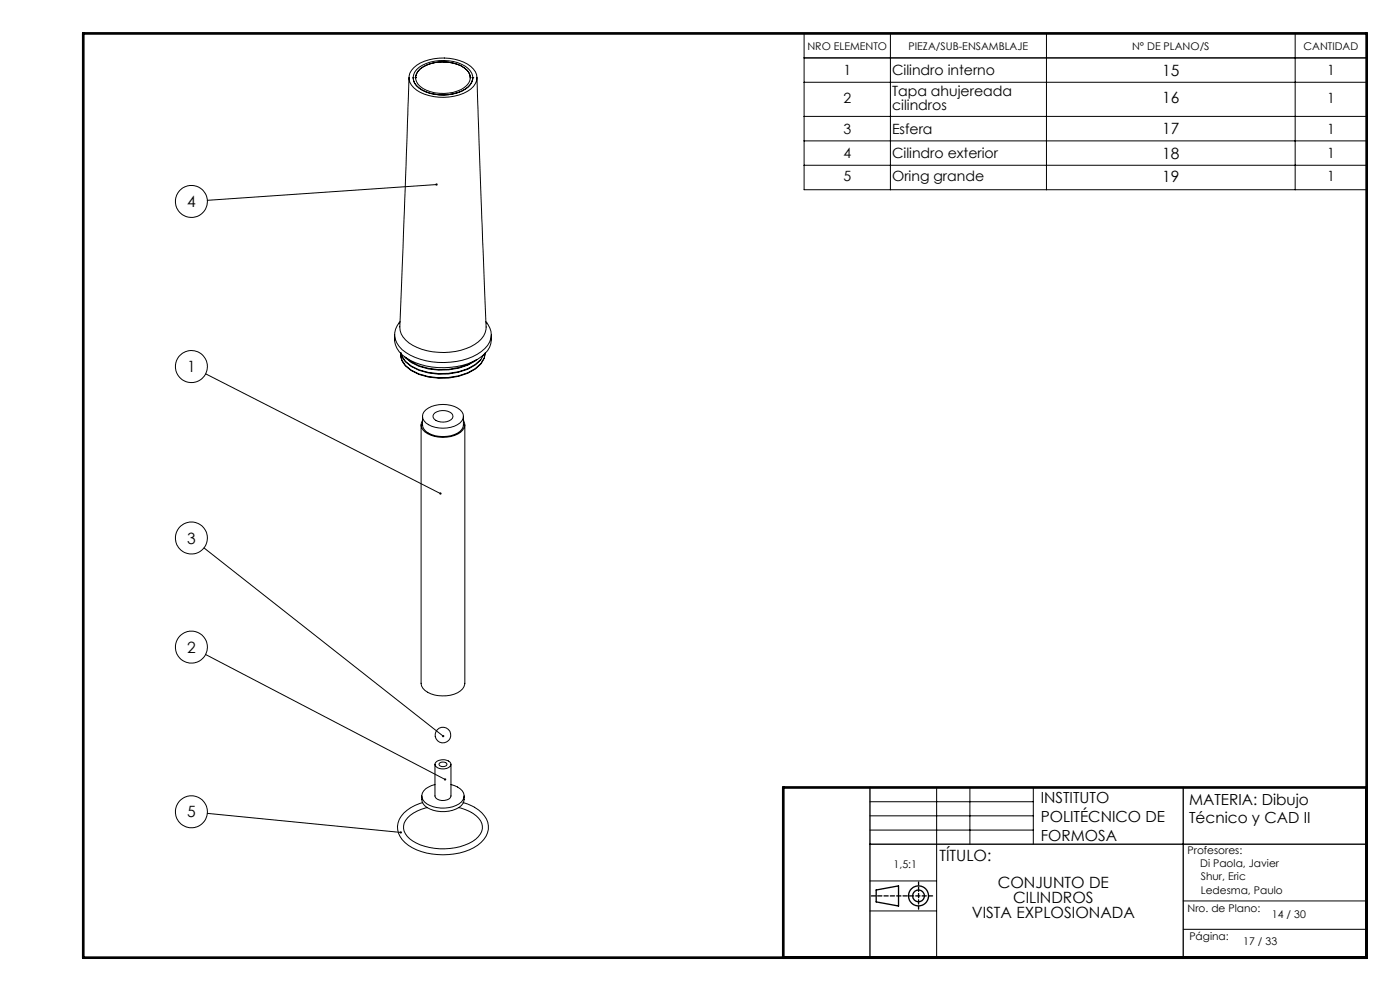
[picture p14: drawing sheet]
<svg xmlns="http://www.w3.org/2000/svg" width="420mm" height="297mm" viewBox="0 0 420 297" stroke-linecap="round" stroke-linejoin="round" font-family="sans-serif">
<defs><g id="words">
<g font-size="4.7">
<text x="348.7" y="22.7">15</text>
<text x="348.7" y="31">16</text>
<text x="348.7" y="40.2">17</text>
<text x="348.7" y="47.5">18</text>
<text x="348.7" y="54.4">19</text>
<text x="56.1" y="62">4</text>
<text x="56.1" y="111.5">1</text>
<text x="56.1" y="162.9">3</text>
<text x="56.1" y="195.6">2</text>
<text x="56.1" y="245">5</text>
<text x="281.8" y="257.9">TÍTULO:</text>
<text x="299.3" y="266">CONJUNTO DE</text>
<text x="291.5" y="275.1">VISTA EXPLOSIONADA</text>
<text x="303.9" y="270.6">CILINDROS</text>
</g>
<g font-size="4.6">
<text x="312.2" y="240.8">INSTITUTO</text>
<text x="356.7" y="241.1">MATERIA: Dibujo</text>
<text x="312.2" y="246.4">POLITÉCNICO DE</text>
<text x="312.2" y="252">FORMOSA</text>
<text x="356.7" y="246.7">Técnico y CAD II</text>
</g>
<g font-size="4.2">
<text x="253" y="22.5">1</text>
<text x="267.6" y="22.5">Cilindro interno</text>
<text x="398.1" y="22.5">1</text>
<text x="267.6" y="28.8">Tapa ahujereada</text>
<text x="253" y="30.9">2</text>
<text x="267.6" y="32.9">cilindros</text>
<text x="398.1" y="30.9">1</text>
<text x="253" y="40.1">3</text>
<text x="267.6" y="40.1">Esfera</text>
<text x="398.1" y="40.1">1</text>
<text x="253" y="47.4">4</text>
<text x="267.6" y="47.4">Cilindro exterior</text>
<text x="398.1" y="47.4">1</text>
<text x="253" y="54.3">5</text>
<text x="267.6" y="54.3">Oring grande</text>
<text x="398.1" y="54.3">1</text>
</g>
<g font-size="3.2">
<text x="242.2" y="15">NRO ELEMENTO</text>
<text x="272.6" y="15">PIEZA/SUB-ENSAMBLAJE</text>
<text x="339.6" y="15">N° DE PLANO/S</text>
<text x="391.1" y="15">CANTIDAD</text>
<text x="356.3" y="255.9">Profesores:</text>
<text x="268.1" y="260.1">1,5:1</text>
<text x="360.1" y="260">Di Paola, Javier</text>
<text x="360.3" y="263.9">Shur, Eric</text>
<text x="360.3" y="268">Ledesma, Paulo</text>
<text x="356.3" y="273.3">Nro. de Plano:</text>
<text x="381.6" y="275.1">14 / 30</text>
<text x="356.8" y="281.9">Página:</text>
<text x="373" y="283.2">17 / 33</text>
</g>
</g></defs>
<g fill="none" stroke="#000" stroke-width=".3">
<path d="M133.2 18.6a9.5 9.5 0 0 1 7.4 3.1l.5 1.6M133.2 18.6a10.4 10.4 0 0 0-7.8 2.7l-.4 .8-.3 1.2M241.2 10h168.8v46.9h-168.8zM267.1 10v46.9M313.9 10v46.9M388.5 10v46.9M410 17.4h-168.8M123.9 23.3h.1M123.9 23.3a5.2 5.2 0 0 0 3.9 4.2 13.3 13.3 0 0 0 12.6-1.4 4 4 0 0 0 1.5-2.8M124.1 20.3a14.9 14.9 0 0 1 15-1.7 5.7 5.7 0 0 1 4 4.7 5.6 5.6 0 0 1-4 4.7 15.8 15.8 0 0 1-14.1-1 4.1 4.1 0 0 1-.9-6.7zM124.7 23.3h.1M125 20.9a12.9 12.9 0 0 1 15.4-.4 3.6 3.6 0 0 1-.8 6.2 13.5 13.5 0 0 1-13.9-.3 3.6 3.6 0 0 1-.7-5.5z"/>
<path d="M126.1 20.6a11.9 11.9 0 0 1 14 .4 3.2 3.2 0 0 1-.8 5.2 12.3 12.3 0 0 1-13.2-.2 3.2 3.2 0 0 1 0-5.4zM141.1 23.3h.1M141.9 23.3h.1M143.1 23.2l2.7 74.8a6 6 0 0 1-3.4 5.2 19.7 19.7 0 0 1-19.7-.4 5.6 5.6 0 0 1-2.8-4.8l2.8-74.8M241.2 24.7h168.8M241.2 34.9h168.8M131 55.3l-68.8 4.7M241.2 42.2h168.8M241.2 49.5h168.8M120 96.4a5.5 5.5 0 0 0 .7 8.4 21.6 21.6 0 0 0 21.1 2.1 8.4 8.4 0 0 0 5.6-6.5 6 6 0 0 0-1.6-4M61.7 112l70.4 35.9M118.4 100.3a7.3 7.3 0 0 0 4.6 7.7 22.7 22.7 0 0 0 20.2-.3 7 7 0 0 0 4.2-7.4"/>
<path d="M120.2 105.8a7.6 7.6 0 0 0 5.5 5.2 19.6 19.6 0 0 0 16.9-1.6l1.7-1.6M120.3 105.7a5.1 5.1 0 0 0 3.1 5.2 19.5 19.5 0 0 0 19.2-.4l1.7-1.6 1-1.7 .2-1.3M120.4 105.9l.1 .7a10.5 10.5 0 0 0 8 5 20 20 0 0 0 14.1-2.3l1.7-1.6 .9-1.5M121.5 107a11.5 11.5 0 0 0 7 3.6 18.1 18.1 0 0 0 14.6-2.9M121.7 107.1a15.9 15.9 0 0 0 12.8 3.6 15.3 15.3 0 0 0 8.2-2.8M145.6 105.7a7.2 7.2 0 0 1-5.3 6.2 20 20 0 0 1-16.9-.8 5.5 5.5 0 0 1-3.2-4.7M126.3 127.3v77.5a3.7 3.7 0 0 0 2.9 3.1 9.5 9.5 0 0 0 9.6-1.5l.7-1.6v-77.5M126.8 124.8v2.5a4.1 4.1 0 0 0 3.7 3.3 8.2 8.2 0 0 0 8.1-1.9l.4-1.4v-2.5M126.8 126a2.7 2.7 0 0 0 1.5 4 9.5 9.5 0 0 0 10.5-1.1 2.34 2.34 0 0 0 .2-2.9M127.8 122.8a8.7 8.7 0 0 1 10.8 .6 2.57 2.57 0 0 1-1.4 3.9 8.6 8.6 0 0 1-10-1.2 2.33 2.33 0 0 1 .6-3.3zM130.5 123.7a4.1 4.1 0 0 1 5.3 .7 2.2 2.2 0 0 1-2.7 2.1 2.61 2.61 0 0 1-3.2-1.9zM61.2 164.2l71.8 56.4"/>
<path d="M61.7 196.1l71.8 37.5M126.5 238.5a3.4 3.4 0 0 0 2.5 4 9.5 9.5 0 0 0 9.4-1.1 3.3 3.3 0 0 0 .8-2.9M130.5 229.1v9.4a2.84 2.84 0 0 0 4.5 .6l.3-.6v-9.4M130.5 235.1a4.5 4.5 0 0 0-4 3.3 3.9 3.9 0 0 0 3.5 3.4 9.3 9.3 0 0 0 8.4-1.4 2.47 2.47 0 0 0-.4-4l-.7-.5-2-.8M130.7 228.5a3.1 3.1 0 0 1 4.6 .3 2.03 2.03 0 0 1-2.7 1.6 1.88 1.88 0 0 1-2.1-1.5zM131.8 228.8a1.54 1.54 0 0 1 2.3 .3 1.39 1.39 0 0 1-2.4 0zM281 236v51M291 236v17M310 236v17M62.2 243.8l58.1 5.7M126.8 240.5a10.1 10.1 0 0 0-7.4 6.1 6.8 6.8 0 0 0 4.3 7.5 20.7 20.7 0 0 0 19.6-.8 6 6 0 0 0 2-8.8l-1.7-1.7-1.3-.9-3.4-1.4M137.5 242a9.8 9.8 0 0 1 7 4.8 4.3 4.3 0 0 1-1.8 4.7 18.1 18.1 0 0 1-19.8-.1 4.2 4.2 0 0 1 .1-7 12.7 12.7 0 0 1 5.2-2.4"/>
<path d="M261 240.3h49M261 244.5h49M261 248.8h49M261 264h20M261 273h20M355 270h55M355 278.5h55"/>
<circle cx="57.4" cy="60.4" r="4.8"/>
<circle cx="57.4" cy="109.9" r="4.8"/>
<circle cx="57.4" cy="161.2" r="4.8"/>
<circle cx="57.4" cy="193.9" r="4.8"/>
<circle cx="132.9" cy="220.3" r="2.34"/>
<circle cx="57.4" cy="243.3" r="4.8"/>
</g>
<g fill="none" stroke="#000" stroke-width=".4">
<path d="M261 236v51M355 236v51M261 253h149M262.9 266.7l6.7-1.2v6l-6.7-1.2z"/>
<circle cx="275.5" cy="268.5" r="3"/>
<circle cx="275.5" cy="268.5" r="1.74"/>
</g>
<path d="M275.6 264.3v8.2" fill="none" stroke="#000" stroke-width=".4" stroke-dasharray="1.3 .6" stroke-dashoffset=".4"/>
<path d="M279.8 268.5h-18.4" fill="none" stroke="#000" stroke-width=".4" stroke-dasharray="1.3 .6"/>
<path d="M25 10h385v277h-385zM410 236h-175v51" fill="none" stroke="#000" stroke-width=".8"/>
<path d="M130.7 55.1a.35 .35 0 0 0 .1 .5 .35 .35 0 0 0 .5-.3h-.3h.3l-.2-.3zM131.9 147.6v.5l.4 .1 .1-.1-.3-.2 .3 .2v-.4zM132.8 220.3l-.2 .4 .5 .2 .1-.1-.2-.2 .2 .2v-.4zM133.3 233.4v.5l.5-.2-.3-.1 .3 .1v-.3zM120.1 249.2a.34 .34 0 0 0 0 .6 .34 .34 0 0 0 .5-.3h-.3h.3l-.2-.3z" fill="#000"/>
<use href="#words"/>
</svg>
